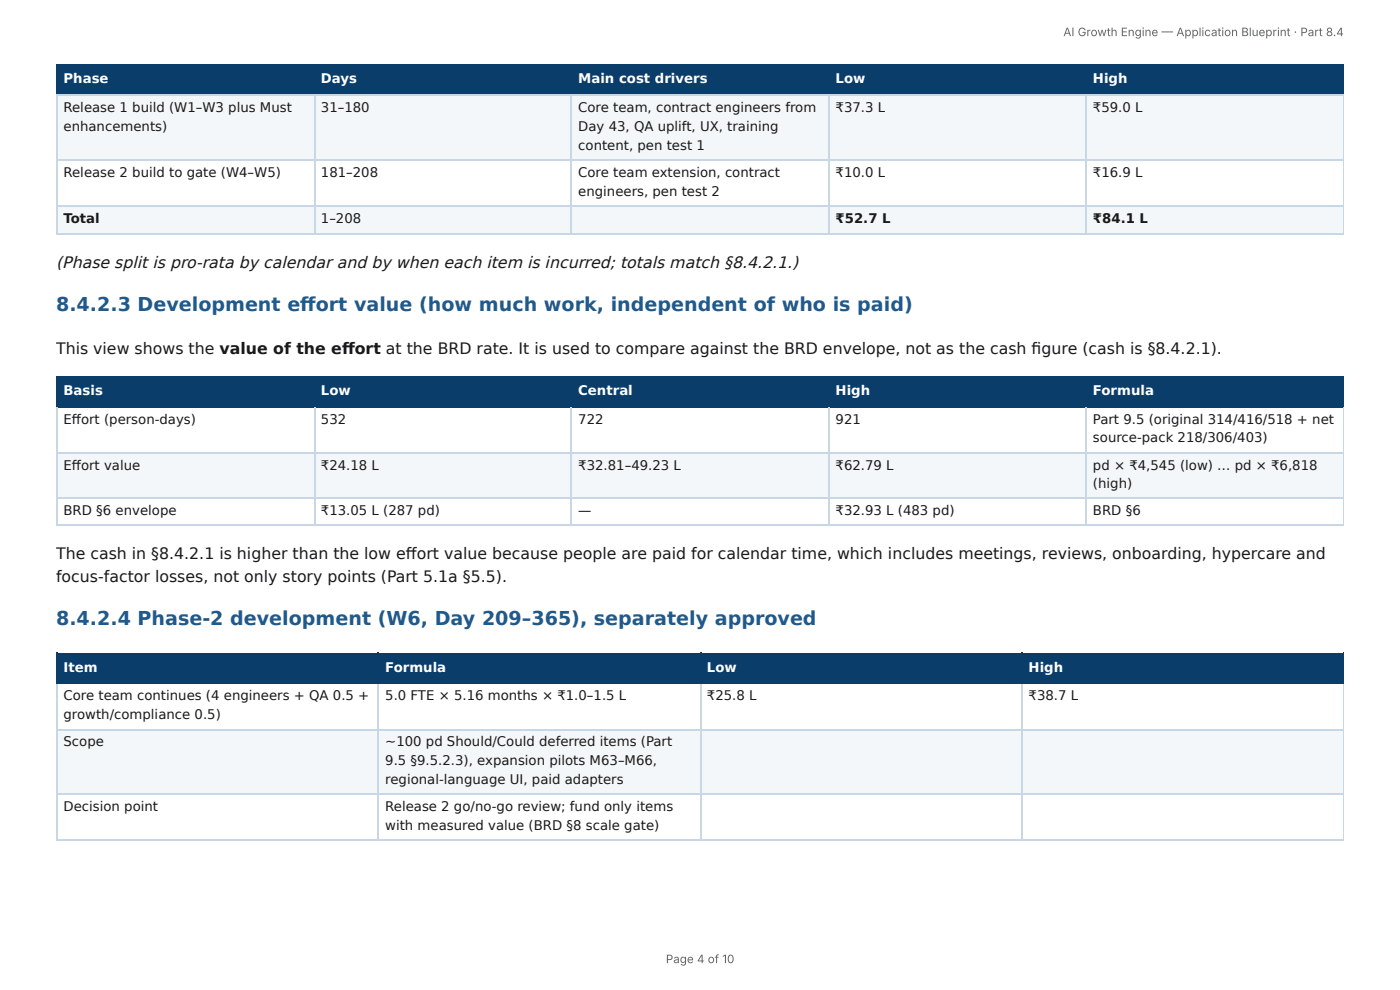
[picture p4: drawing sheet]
<svg xmlns="http://www.w3.org/2000/svg" width="297mm" height="210mm" viewBox="0 0 297 210" stroke-linecap="round" stroke-linejoin="round" font-family="sans-serif">
<defs><g id="words">
<g font-size="4.1" fill="#1f5a8c">
<text x="11.9" y="66.1">8.4.2.3 Development eff ort value (how much work, independent of who is paid)</text>
<text x="11.9" y="132.8">8.4.2.4 Phase-2 development (W6, Day 209–365), separately approved</text>
</g>
<text font-size="3.5" fill="#1a1a1a" x="11.9" y="56.9">(Phase split is pro-rata by calendar and by when each item is incurred; totals match §8.4.2.1.)</text>
<g font-size="3.3" fill="#1a1a1a">
<text x="11.9" y="75.1">This view shows the value of the eff ort at the BRD rate. It is used to compare against the BRD envelope, not as the cash fi gure (cash is §8.4.2.1).</text>
<text x="11.9" y="118.8">The cash in §8.4.2.1 is higher than the low eff ort value because people are paid for calendar time, which includes meetings, reviews, onboarding, hypercare and</text>
<text x="11.9" y="123.6">focus-factor losses, not only story points (Part 5.1a §5.5).</text>
</g>
<g font-size="2.8" fill="#fff">
<text x="13.5" y="17.7">Phase</text>
<text x="68.2" y="17.7">Days</text>
<text x="122.8" y="17.7">Main cost drivers</text>
<text x="177.5" y="17.7">Low</text>
<text x="232.1" y="17.7">High</text>
<text x="13.5" y="83.9">Basis</text>
<text x="68.2" y="83.9">Low</text>
<text x="122.8" y="83.9">Central</text>
<text x="177.5" y="83.9">High</text>
<text x="232.1" y="83.9">Formula</text>
<text x="13.5" y="142.6">Item</text>
<text x="81.8" y="142.6">Formula</text>
<text x="150.2" y="142.6">Low</text>
<text x="218.5" y="142.6">High</text>
</g>
<g font-size="2.8" fill="#1a1a1a">
<text x="13.5" y="23.8">Release 1 build (W1–W3 plus Must</text>
<text x="68.2" y="23.8">31–180</text>
<text x="122.8" y="23.8">Core team, contract engineers from</text>
<text x="177.5" y="23.8">₹37.3 L</text>
<text x="232.1" y="23.8">₹59.0 L</text>
<text x="13.5" y="27.8">enhancements)</text>
<text x="122.8" y="27.8">Day 43, QA uplift, UX, training</text>
<text x="122.8" y="31.8">content, pen test 1</text>
<text x="13.5" y="37.6">Release 2 build to gate (W4–W5)</text>
<text x="68.2" y="37.6">181–208</text>
<text x="122.8" y="37.6">Core team extension, contract</text>
<text x="122.8" y="41.5">engineers, pen test 2</text>
<text x="177.5" y="37.6">₹10.0 L</text>
<text x="232.1" y="37.6">₹16.9 L</text>
<text x="13.5" y="47.4">Total</text>
<text x="68.2" y="47.4">1–208</text>
<text x="177.5" y="47.4">₹52.7 L</text>
<text x="232.1" y="47.4">₹84.1 L</text>
<text x="13.5" y="90">Eff ort (person-days)</text>
<text x="68.2" y="90">532</text>
<text x="122.8" y="90">722</text>
<text x="177.5" y="90">921</text>
<text x="232.1" y="90">Part 9.5 (original 314/416/518 + net</text>
<text x="232.1" y="93.9">source-pack 218/306/403)</text>
<text x="13.5" y="99.7">Eff ort value</text>
<text x="68.2" y="99.7">₹24.18 L</text>
<text x="122.8" y="99.7">₹32.81–49.23 L</text>
<text x="177.5" y="99.7">₹62.79 L</text>
<text x="232.1" y="99.7">pd × ₹4,545 (low) … pd × ₹6,818</text>
<text x="232.1" y="103.7">(high)</text>
<text x="13.5" y="109.3">BRD §6 envelope</text>
<text x="68.2" y="109.3">₹13.05 L (287 pd)</text>
<text x="122.8" y="109.3">—</text>
<text x="177.5" y="109.3">₹32.93 L (483 pd)</text>
<text x="232.1" y="109.3">BRD §6</text>
<text x="13.5" y="148.7">Core team continues (4 engineers + QA 0.5 +</text>
<text x="81.8" y="148.7">5.0 FTE × 5.16 months × ₹1.0–1.5 L</text>
<text x="150.2" y="148.7">₹25.8 L</text>
<text x="218.5" y="148.7">₹38.7 L</text>
<text x="13.5" y="152.7">growth/compliance 0.5)</text>
<text x="13.5" y="158.5">Scope</text>
<text x="81.8" y="158.5">~100 pd Should/Could deferred items (Part</text>
<text x="81.8" y="162.5">9.5 §9.5.2.3), expansion pilots M63–M66,</text>
<text x="81.8" y="166.4">regional-language UI, paid adapters</text>
<text x="13.5" y="172.2">Decision point</text>
<text x="81.8" y="172.2">Release 2 go/no-go review; fund only items</text>
<text x="81.8" y="176.2">with measured value (BRD §8 scale gate)</text>
</g>
<g font-size="2.5" fill="#666">
<text x="225.8" y="7.7">AI Growth Engine — Application Blueprint · Part 8.4</text>
<text x="141.4" y="204.5">Page 4 of 10</text>
</g>
</g></defs>
<g fill="#0b3d6b">
<path d="M12.2 14h54.5v6.1h-54.5z"/>
<path d="M66.7 14h54.7v6.1h-54.7z"/>
<path d="M121.4 14h54.5v6.1h-54.5z"/>
<path d="M175.9 14h54.8v6.1h-54.8z"/>
<path d="M230.7 14h54.7v6.1h-54.7z"/>
</g>
<g fill="#f4f7fa">
<path d="M12.2 20.1h54.5v13.8h-54.5z"/>
<path d="M66.7 20.1h54.7v13.8h-54.7z"/>
<path d="M121.4 20.1h54.5v13.8h-54.5z"/>
<path d="M175.9 20.1h54.8v13.8h-54.8z"/>
<path d="M230.7 20.1h54.7v13.8h-54.7z"/>
<path d="M12.2 43.7h54.5v5.8h-54.5z"/>
<path d="M66.7 43.7h54.7v5.8h-54.7z"/>
<path d="M121.4 43.7h54.5v5.8h-54.5z"/>
<path d="M175.9 43.7h54.8v5.8h-54.8z"/>
<path d="M230.7 43.7h54.7v5.8h-54.7z"/>
</g>
<path d="M11.9 13.9h273.5M12 13.8v6.6M66.8 13.8v6.6M121.3 13.8v6.6M176.1 13.8v6.6M230.6 13.8v6.6M11.9 20.2h273.5" fill="none" stroke="#0b3d6b" stroke-width=".26"/>
<path d="M285.3 13.8v6.6" fill="none" stroke="#0b3d6b" stroke-width=".21"/>
<path d="M11.9 20.2h273.5M11.9 34h273.5M12 20.4v29.3M66.8 20.4v29.3M121.3 20.4v29.3M176.1 20.4v29.3M230.6 20.4v29.3M11.9 43.8h273.5M11.9 49.6h273.5" fill="none" stroke="#c9d6e3" stroke-width=".26"/>
<path d="M285.3 20.4v29.3" fill="none" stroke="#c9d6e3" stroke-width=".21"/>
<g fill="#0b3d6b">
<path d="M12.2 79.9h54.5v6.4h-54.5z"/>
<path d="M66.7 79.9h54.7v6.4h-54.7z"/>
<path d="M121.4 79.9h54.5v6.4h-54.5z"/>
<path d="M175.9 79.9h54.8v6.4h-54.8z"/>
<path d="M230.7 79.9h54.7v6.4h-54.7z"/>
</g>
<g fill="#f4f7fa">
<path d="M12.2 96h54.5v9.8h-54.5z"/>
<path d="M66.7 96h54.7v9.8h-54.7z"/>
<path d="M121.4 96h54.5v9.8h-54.5z"/>
<path d="M175.9 96h54.8v9.8h-54.8z"/>
<path d="M230.7 96h54.7v9.8h-54.7z"/>
</g>
<path d="M12 79.9v6.6M66.8 79.9v6.6M121.3 79.9v6.6M176.1 79.9v6.6M230.6 79.9v6.6M11.9 80h273.5M11.9 86.4h273.5" fill="none" stroke="#0b3d6b" stroke-width=".26"/>
<path d="M285.3 79.9v6.6" fill="none" stroke="#0b3d6b" stroke-width=".21"/>
<path d="M11.9 96.2h273.5M12 86.5v25.2M66.8 86.5v25.2M121.3 86.5v25.2M176.1 86.5v25.2M230.6 86.5v25.2M11.9 105.7h273.5M11.9 111.5h273.5" fill="none" stroke="#c9d6e3" stroke-width=".26"/>
<path d="M285.3 86.5v25.2" fill="none" stroke="#c9d6e3" stroke-width=".21"/>
<g fill="#0b3d6b">
<path d="M12.2 138.9h68.2v6.1h-68.2z"/>
<path d="M80.4 138.9h68.3v6.1h-68.3z"/>
<path d="M148.7 138.9h68.3v6.1h-68.3z"/>
<path d="M217 138.9h68.4v6.1h-68.4z"/>
</g>
<g fill="#f4f7fa">
<path d="M12.2 154.8h68.2v13.7h-68.2z"/>
<path d="M80.4 154.8h68.3v13.7h-68.3z"/>
<path d="M148.7 154.8h68.3v13.7h-68.3z"/>
<path d="M217 154.8h68.4v13.7h-68.4z"/>
</g>
<path d="M11.9 138.8h273.5M12 138.6v6.7M80.3 138.6v6.7M148.8 138.6v6.7M217.1 138.6v6.7M11.9 145.1h273.5" fill="none" stroke="#0b3d6b" stroke-width=".26"/>
<path d="M285.3 138.6v6.7" fill="none" stroke="#0b3d6b" stroke-width=".21"/>
<path d="M11.9 154.9h273.5M12 145.3v33.3M80.3 145.3v33.3M148.8 145.3v33.3M217.1 145.3v33.3M11.9 168.7h273.5M11.9 178.5h273.5" fill="none" stroke="#c9d6e3" stroke-width=".26"/>
<path d="M285.3 145.3v33.3" fill="none" stroke="#c9d6e3" stroke-width=".21"/>
<use href="#words"/>
</svg>
